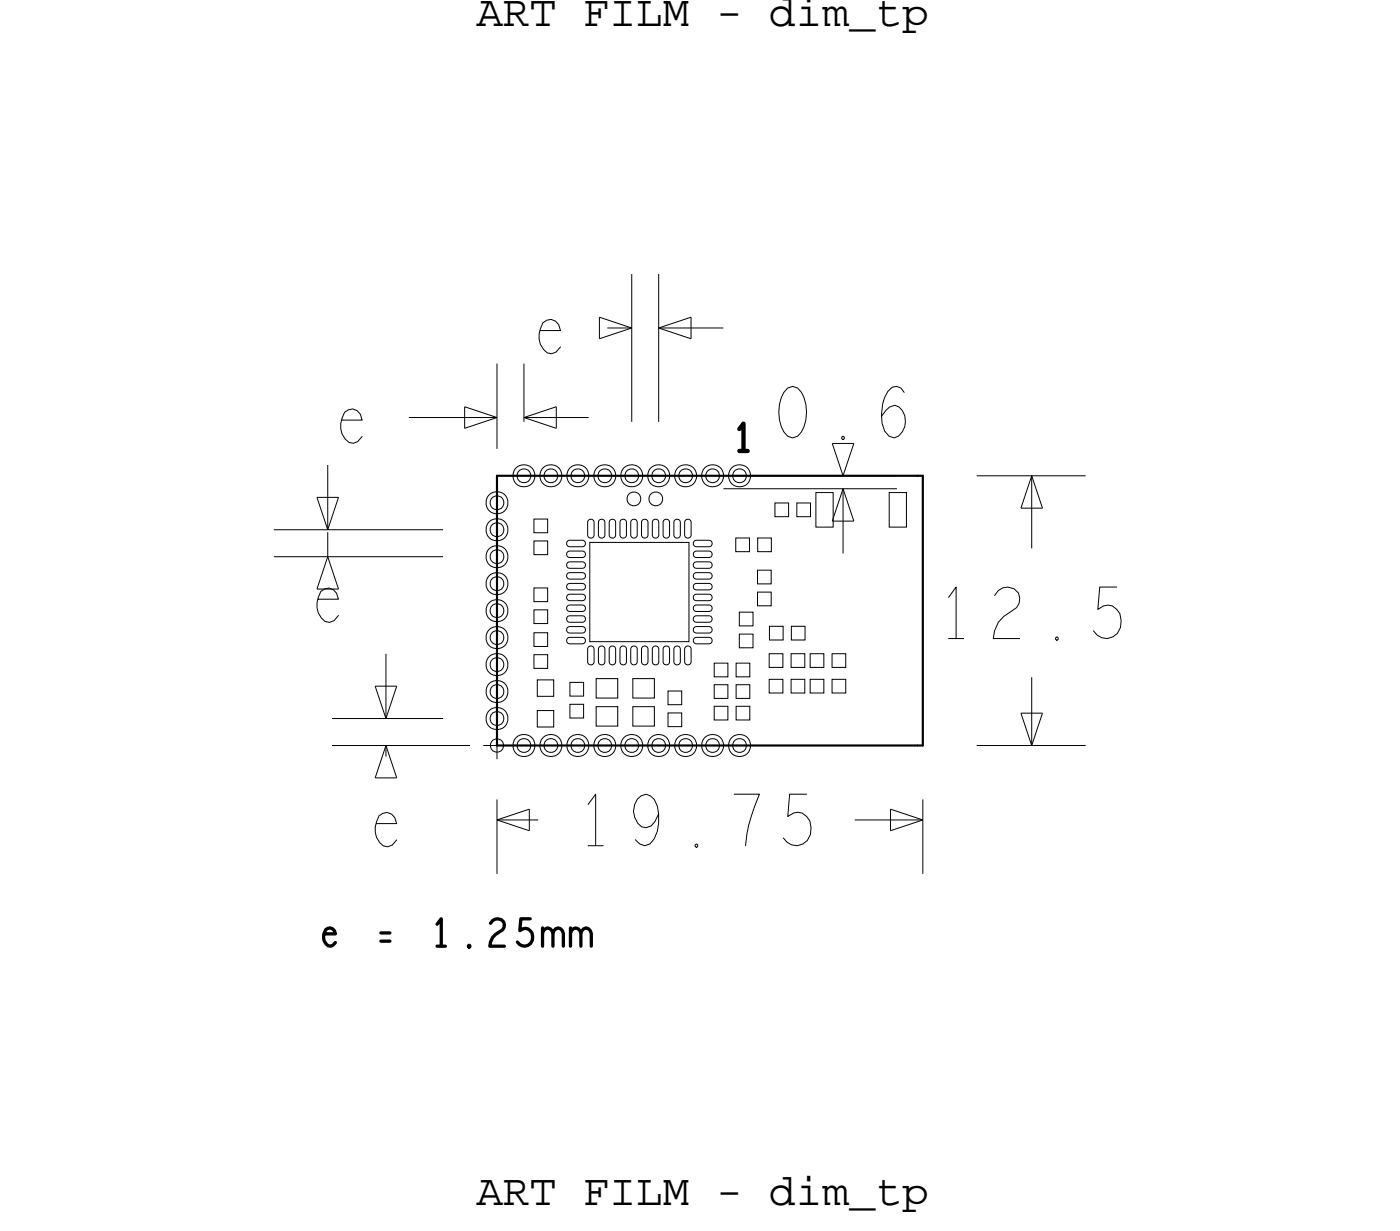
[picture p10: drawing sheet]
<svg xmlns="http://www.w3.org/2000/svg" width="65mm" height="57mm" viewBox="0 0 65 57" stroke-linecap="round" stroke-linejoin="round" font-family="sans-serif">
<defs><g id="words">
<g font-size="2.4">
<text x="24.6" y="16.4">e</text>
<text x="15.4" y="20.5">e</text>
<text x="35.9" y="20.3">0.6</text>
<text x="14.3" y="28.8">e</text>
<text x="17" y="39.2">e</text>
</g>
<g font-size="2.1">
<text x="22.1" y="1.2">ART FILM - dim_tp</text>
<text x="22.1" y="55.8">ART FILM - dim_tp</text>
</g>
<g font-size="1.3">
<text x="34" y="20.9">1</text>
<text x="14.8" y="43.8">e</text>
<text x="17.4" y="43.8">=</text>
<text x="19.9" y="43.8">1.25mm</text>
</g>
</g></defs>
<!-- layer: Board Outline -->
<g fill="none" stroke="#000" stroke-width=".05">
<path d="M19 19.3h4.1zM21.6 18.8v1zM21.6 18.8l1.5 .5zM21.6 19.8l1.5-.5zM23.1 16.8v4zM24.3 19.3l1.5 .5zM24.3 19.3l1.5-.5zM24.3 19.3h3zM24.3 16.8v2.7zM25.8 18.8v1zM27.8 14.7v1zM27.8 14.7l1.5 .5z"/>
<path d="M27.8 15.7l1.5-.5zM28.2 15.2h1.1zM29.3 12.7v6.8zM30.6 15.2l1.5 .5zM30.6 15.2l1.5-.5zM30.6 15.2h3zM30.6 12.7v6.8zM32.1 14.7v1zM12.7 24.5h7.9zM12.7 25.8h7.9zM14.7 23h1zM14.7 23l.5 1.5z"/>
<path d="M15.2 21.5v3zM15.2 25.8l-.5 1.5zM15.2 25.8l.5 1.5zM15.2 24.7v1.1zM15.4 34.5h6.4zM15.4 33.3h5.2zM15.7 23l-.5 1.5zM17.4 31.8h1zM17.4 31.8l.5 1.5zM17.4 36h1zM17.9 30.3v3zM17.9 34.5l-.5 1.5z"/>
<path d="M17.9 34.5l.5 1.5zM17.9 34.5v.6zM18.4 31.8l-.5 1.5zM23.1 38l1.5 .5zM23.1 38l1.5-.5zM23.1 38h1.9zM23.1 37v3.5zM24.6 37.5v1zM33.6 22.7h8zM33.6 22h8zM38.6 20.5l.5 1.5zM38.6 24.2h1z"/>
<path d="M39.1 22.1h.1M39.1 22.7l-.5 1.5zM39.1 22.7l.5 1.5zM39.1 22.7v3zM39.6 20.5l-.5 1.5zM39.6 38h3.2zM41.3 37.5v1zM41.3 37.5l1.5 .5zM41.3 38.5l1.5-.5zM42.8 37v3.5zM45.3 22h5.1zM45.3 34.5h5.1z"/>
<path d="M47.4 23.6h1zM47.4 33h1zM47.4 33l.5 1.5zM47.9 22v3.4zM47.9 31.4v3.1zM47.9 22l-.5 1.6zM47.9 22l.5 1.6zM48.4 33l-.5 1.5z"/>
</g>
<path d="M23.1 22v12.5zM23.1 22h19.5zM23.1 34.5h19.5zM42.6 22h.2zM42.6 34.5h.2zM42.8 22v12.5z" fill="none" stroke="#000" stroke-width=".1"/>
<!-- layer: Nets -->
<g fill="none" stroke="#000" stroke-width=".05">
<path d="M22.8 31.8l.3-.1 .2 .1 .1 .2-.1 .3-.2 .1-.3-.1-.1-.3zM22.8 23.1l.3-.1 .2 .1 .1 .2-.1 .2-.2 .1-.3-.1-.1-.2zM22.8 24.3l.3-.1 .2 .1 .1 .2-.1 .3-.2 .1-.3-.1-.1-.3zM22.8 25.6l.3-.1 .2 .1 .1 .2-.1 .2-.2 .1-.3-.1-.1-.2zM22.8 26.8l.3-.1 .2 .1 .1 .2-.1 .3-.2 .1-.3-.1-.1-.3zM22.8 28.1l.3-.1 .2 .1 .1 .2-.1 .2-.2 .1-.3-.1-.1-.2zM22.8 29.3l.3-.1 .2 .1 .1 .3-.1 .2-.2 .1-.3-.1-.1-.2zM22.8 30.6l.3-.1 .2 .1 .1 .2-.1 .2-.2 .1-.3-.1-.1-.2zM22.8 33.1l.3-.1 .2 .1 .1 .2-.1 .2-.2 .1-.3-.1-.1-.2zM24.1 21.8l.2-.1 .2 .1 .1 .2-.1 .3-.2 .1-.2-.1-.1-.3zM24.1 34.3l.2-.1 .2 .1 .1 .2-.1 .3-.2 .1-.2-.1-.1-.3zM24.8 24.1h.6v.6h-.6z"/>
<path d="M24.8 30.3h.6v.7h-.6zM24.8 27.2h.6v.7h-.6zM24.8 25.1h.6v.6h-.6zM24.8 29.3h.6v.7h-.6zM24.8 28.3h.6v.6h-.6zM24.9 31.5h.8v.8h-.8zM24.9 32.9h.8v.8h-.8zM25.3 21.8l.3-.1 .2 .1 .1 .2-.1 .3-.2 .1-.3-.1-.1-.3zM25.3 34.3l.3-.1 .2 .1 .1 .2-.1 .3-.2 .1-.3-.1-.1-.3zM26.3 27.1l.1-.1h.6l.1 .1v.2h-.1h-.6h-.1zM26.3 25.1l.1-.1h.6l.1 .1v.2h-.1h-.6h-.1zM26.3 25.6l.1-.1h.6l.1 .1v.2h-.1h-.6h-.1z"/>
<path d="M26.3 26.1l.1-.1h.6l.1 .1v.2h-.1h-.6h-.1zM26.3 26.6l.1-.1h.6l.1 .1v.2h-.1h-.6h-.1zM26.3 27.6l.1-.1h.6l.1 .1v.2h-.1h-.6h-.1zM26.3 28.1l.1-.1h.6l.1 .1v.2h-.1h-.6h-.1zM26.3 28.6l.1-.1h.6l.1 .1v.2h-.1h-.6h-.1zM26.3 29.6l.1-.1h.6l.1 .1v.2h-.1h-.6h-.1zM26.3 29.1l.1-.1h.6l.1 .1v.2h-.1h-.6h-.1zM26.4 32.6h.7v.7h-.7zM26.4 31.6h.7v.7h-.7zM26.6 34.3l.2-.1 .2 .1 .1 .2-.1 .3-.2 .1-.2-.1-.1-.3zM26.6 21.8l.2-.1 .2 .1 .1 .2-.1 .3-.2 .1-.2-.1-.1-.3zM27.3 24.1h.2l.1 .1v.6l-.1 .1h-.2v-.1v-.6z"/>
<path d="M27.3 30h.2l.1 .1v.6l-.1 .1h-.2v-.1v-.6zM27.4 25.1h4.6v4.6h-4.6zM27.7 32.7h1v.9h-1zM27.7 31.4h1v.9h-1zM27.8 34.3l.3-.1 .2 .1 .1 .2-.1 .3-.2 .1-.3-.1-.1-.3zM27.8 21.8l.3-.1 .2 .1 .1 .2-.1 .3-.2 .1-.3-.1-.1-.3zM27.8 24.1h.2l.1 .1v.6l-.1 .1h-.2v-.1v-.6zM27.8 30h.2l.1 .1v.6l-.1 .1h-.2v-.1v-.6zM28.3 30h.2l.1 .1v.6l-.1 .1h-.2v-.1v-.6zM28.3 24.1h.2l.1 .1v.6l-.1 .1h-.2v-.1v-.6zM28.8 30h.2l.1 .1v.6l-.1 .1h-.2v-.1v-.6zM28.8 24.1h.2l.1 .1v.6l-.1 .1h-.2v-.1v-.6z"/>
<path d="M29.1 21.8l.2-.1 .2 .1 .1 .2-.1 .3-.2 .1-.2-.1-.1-.3zM29.1 34.3l.2-.1 .2 .1 .1 .2-.1 .3-.2 .1-.2-.1-.1-.3zM29.2 22.9l.2-.1 .2 .1 .1 .2-.1 .2-.2 .1-.2-.1-.1-.2zM29.3 30h.2l.1 .1v.6l-.1 .1h-.2v-.1v-.6zM29.3 24.1h.2l.1 .1v.6l-.1 .1h-.2v-.1v-.6zM29.4 31.4h1v.9h-1zM29.4 32.7h1v.9h-1zM29.8 24.1h.2l.1 .1v.6l-.1 .1h-.2v-.1v-.6zM29.8 30h.2l.1 .1v.6l-.1 .1h-.2v-.1v-.6zM30.2 22.9l.2-.1 .3 .1v.2v.2l-.3 .1-.2-.1-.1-.2zM30.3 34.3l.3-.1 .2 .1 .1 .2-.1 .3-.2 .1-.3-.1-.1-.3zM30.3 21.8l.3-.1 .2 .1 .1 .2-.1 .3-.2 .1-.3-.1-.1-.3z"/>
<path d="M30.3 24.1h.2l.1 .1v.6l-.1 .1h-.2v-.1v-.6zM30.3 30h.2l.1 .1v.6l-.1 .1h-.2v-.1v-.6zM30.8 30h.2l.1 .1v.6l-.1 .1h-.2v-.1v-.6zM30.8 24.1h.2l.1 .1v.6l-.1 .1h-.2v-.1v-.6zM31 32h.6v.7h-.6zM31 33h.6v.7h-.6zM31.3 30h.2l.1 .1v.6l-.1 .1h-.2v-.1v-.6zM31.3 24.1h.2l.1 .1v.6l-.1 .1h-.2v-.1v-.6zM31.6 34.3l.2-.1 .2 .1 .1 .2-.1 .3-.2 .1-.2-.1-.1-.3zM31.6 21.8l.2-.1 .2 .1 .1 .2-.1 .3-.2 .1-.2-.1-.1-.3zM31.8 30h.2l.1 .1v.6l-.1 .1h-.2v-.1v-.6zM31.8 24.1h.2l.1 .1v.6l-.1 .1h-.2v-.1v-.6z"/>
<path d="M32.2 29.6l.1-.1h.6l.1 .1v.2h-.1h-.6h-.1zM32.2 29.1l.1-.1h.6l.1 .1v.2h-.1h-.6h-.1zM32.2 28.1l.1-.1h.6l.1 .1v.2h-.1h-.6h-.1zM32.2 28.6l.1-.1h.6l.1 .1v.2h-.1h-.6h-.1zM32.2 25.1l.1-.1h.6l.1 .1v.2h-.1h-.6h-.1zM32.2 27.1l.1-.1h.6l.1 .1v.2h-.1h-.6h-.1zM32.2 26.6l.1-.1h.6l.1 .1v.2h-.1h-.6h-.1zM32.2 26.1l.1-.1h.6l.1 .1v.2h-.1h-.6h-.1zM32.2 25.6l.1-.1h.6l.1 .1v.2h-.1h-.6h-.1zM32.2 27.6l.1-.1h.6l.1 .1v.2h-.1h-.6h-.1zM32.8 21.8l.3-.1 .2 .1 .1 .2-.1 .3-.2 .1-.3-.1-.1-.3zM32.8 34.3l.3-.1 .2 .1 .1 .2-.1 .3-.2 .1-.3-.1-.1-.3z"/>
<path d="M33.1 32.7h.7v.7h-.7zM33.1 30.7h.7v.7h-.7zM33.1 31.7h.7v.7h-.7zM34.1 34.3l.2-.1 .2 .1 .1 .2-.1 .3-.2 .1-.2-.1-.1-.3zM34.1 21.8l.2-.1 .2 .1 .1 .2-.1 .3-.2 .1-.2-.1-.1-.3zM34.1 24.9h.7v.7h-.7zM34.1 30.7h.7v.7h-.7zM34.1 31.7h.7v.7h-.7zM34.1 32.7h.7v.7h-.7zM34.3 29.4h.6v.6h-.6zM34.3 28.4h.6v.6h-.6zM35.1 26.4h.7v.7h-.7z"/>
<path d="M35.1 27.4h.7v.7h-.7zM35.1 24.9h.7v.7h-.7zM35.7 31.5h.6v.6h-.6zM35.7 30.3h.6v.6h-.6zM35.7 29h.6v.7h-.6zM35.9 23.3h.7v.6h-.7zM36.7 30.3h.6v.6h-.6zM36.7 31.5h.6v.6h-.6zM36.7 29h.6v.7h-.6zM37 23.3h.6v.6h-.6zM37.6 30.3h.6v.6h-.6zM37.6 31.5h.6v.6h-.6z"/>
<path d="M37.8 22.8h.8v1.6h-.8zM38.6 30.3h.6v.6h-.6zM38.6 31.5h.6v.6h-.6zM41.2 22.8h.8v1.6h-.8z"/>
<circle cx="23" cy="24.6" r=".51"/>
<circle cx="23" cy="32.1" r=".51"/>
<circle cx="23" cy="27.1" r=".51"/>
<circle cx="23" cy="25.8" r=".51"/>
<circle cx="23" cy="29.6" r=".51"/>
<circle cx="23" cy="33.3" r=".51"/>
<circle cx="23" cy="30.8" r=".51"/>
<circle cx="23" cy="23.3" r=".51"/>
<circle cx="23" cy="28.3" r=".51"/>
<circle cx="24.3" cy="22.1" r=".51"/>
<circle cx="24.3" cy="34.6" r=".51"/>
<circle cx="25.5" cy="22.1" r=".51"/>
<circle cx="25.5" cy="34.6" r=".51"/>
<circle cx="26.8" cy="22.1" r=".51"/>
<circle cx="26.8" cy="34.6" r=".51"/>
<circle cx="28" cy="22.1" r=".51"/>
<circle cx="28" cy="34.6" r=".51"/>
<circle cx="29.3" cy="22.1" r=".51"/>
<circle cx="29.3" cy="34.6" r=".51"/>
<circle cx="30.5" cy="22.1" r=".51"/>
<circle cx="30.5" cy="34.6" r=".51"/>
<circle cx="31.8" cy="22.1" r=".51"/>
<circle cx="31.8" cy="34.6" r=".51"/>
<circle cx="33" cy="22.1" r=".51"/>
<circle cx="33" cy="34.6" r=".51"/>
<circle cx="34.3" cy="22.1" r=".51"/>
<circle cx="34.3" cy="34.6" r=".51"/>
</g>
<!-- layer: Text -->
<g fill="none" stroke="#000" stroke-width=".05">
<path d="M36.5 18a.53 .53 0 0 1 .8 .4 1.74 1.74 0 0 1-.3 1.8 .53 .53 0 0 1-.8-.4 1.74 1.74 0 0 1 .3-1.8zM41.9 18.2l-.1-.2-.2-.1a.85 .85 0 0 0-.7 .8 1.53 1.53 0 0 0 .3 1.5 .56 .56 0 0 0 .6-.1 .56 .56 0 0 0 .2-.6 .53 .53 0 0 0-.2-.6 .53 .53 0 0 0-.7 .1l-.2 .3M27.3 37.3l.3-.5v2.4M27.3 39.2h.7M30.5 37.7l-.3 .6-.2 .1a.81 .81 0 0 1-.6-.8 .81 .81 0 0 1 .6-.8 1.3 1.3 0 0 1 .5 1.7l-.4 .6-.2 .1-.4-.3M32.2 39.2l.1-.1 .1 .1-.1 .1zM34.1 36.8h1.1l-.5 1.4-.1 1M37.4 36.8h-.8l-.1 1a.63 .63 0 0 1 .8-.1 .63 .63 0 0 1 .3 .7 .7 .7 0 0 1-.4 .7 .7 .7 0 0 1-.9-.3M44 27.7l.3-.5v2.4M44 29.6h.7M46.1 27.6a.59 .59 0 0 1 .9-.3 .59 .59 0 0 1 .1 .9 1.6 1.6 0 0 0-1 1.4h1.2M49 29.6v-.1l.1 .1h-.1z"/>
<path d="M51.8 27.2h-.8l-.1 1a.63 .63 0 0 1 .7-.1 .63 .63 0 0 1 .4 .7 .7 .7 0 0 1-.4 .7 .7 .7 0 0 1-.9-.3"/>
</g>
<path d="M34.3 19.9l.2-.3v1.3" fill="none" stroke="#000" stroke-width=".2"/>
<path d="M20.3 42.8l.2-.2v1.2M22.7 42.8a.32 .32 0 0 1 .5-.2 .32 .32 0 0 1 .1 .5 .85 .85 0 0 0-.6 .7h.7M24.6 42.6h-.4l-.1 .5a.39 .39 0 0 1 .5 .1 .39 .39 0 0 1-.1 .6 .39 .39 0 0 1-.5-.1" fill="none" stroke="#000" stroke-width=".15"/>
<!-- layer: Drawing Origin -->
<path d="M22.4 34.5h1.3M22.8 34.3l.3-.1 .2 .1 .1 .2-.1 .3-.2 .1-.3-.1-.1-.3zM23.1 33.9v1.3" fill="none" stroke="#000" stroke-width=".05"/>
<use href="#words"/>
</svg>
